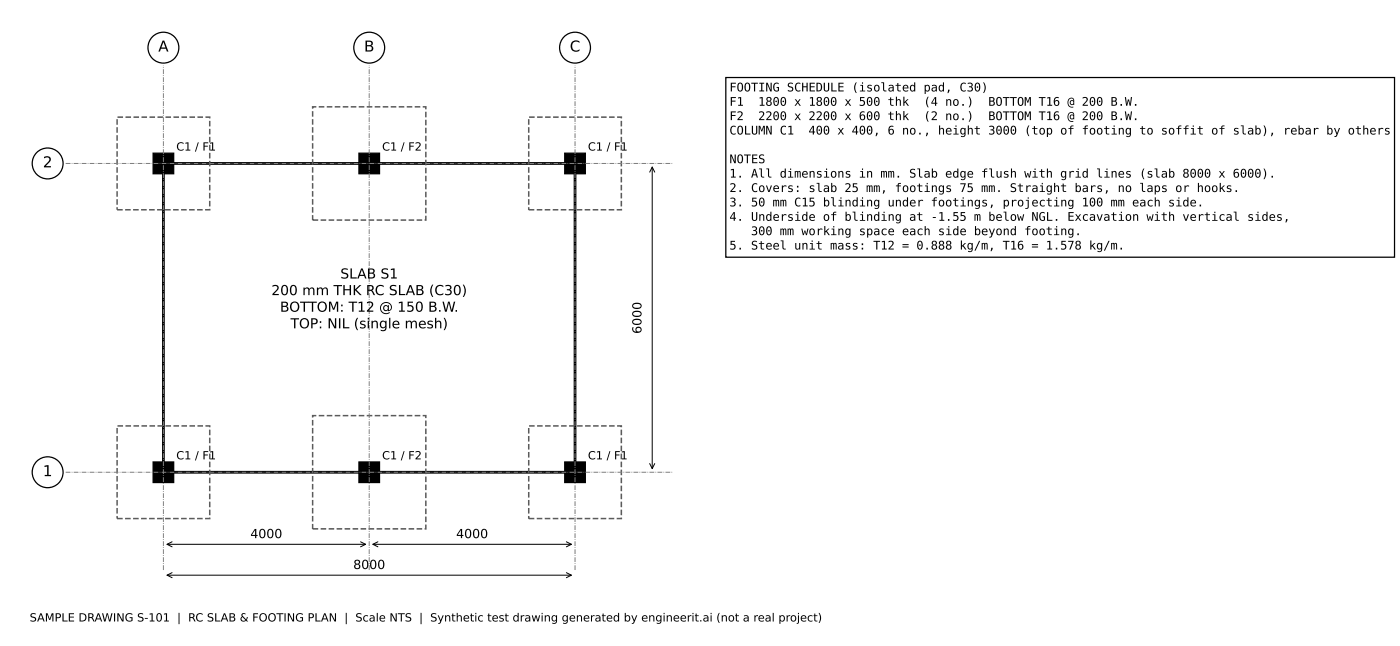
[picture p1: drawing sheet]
<svg xmlns="http://www.w3.org/2000/svg" width="393mm" height="181mm" viewBox="0 0 393 181" stroke-linecap="round" stroke-linejoin="round" font-family="sans-serif">
<defs><g id="words">
<g font-size="4.2">
<text x="44.4" y="14.5">A</text>
<text x="102.1" y="14.5">B</text>
<text x="159.9" y="14.5">C</text>
<text x="12" y="46.9">2</text>
<text x="12" y="133.6">1</text>
</g>
<g font-size="3.9">
<text x="76.1" y="82.8">200 mm THK RC SLAB (C30)</text>
<text x="95.5" y="78.1">SLAB S1</text>
<text x="78.5" y="87.4">BOTTOM: T12 @ 150 B.W.</text>
<text x="81.5" y="92.1">TOP: NIL (single mesh)</text>
</g>
<g font-size="3.5">
<text x="180" y="93.6" transform="rotate(-90 180 93.6)">6000</text>
<text x="70.2" y="150.9">4000</text>
<text x="128" y="150.9">4000</text>
<text x="99.1" y="159.6">8000</text>
</g>
<g font-size="3.4">
<text x="204.6" y="25.6">FOOTING SCHEDULE (isolated pad, C30)</text>
<text x="204.6" y="29.7">F1</text>
<text x="212.7" y="29.7">1800 x 1800 x 500 thk</text>
<text x="259.1" y="29.7">(4 no.)</text>
<text x="277.3" y="29.7">BOTTOM T16 @ 200 B.W.</text>
<text x="204.6" y="33.7">F2</text>
<text x="212.7" y="33.7">2200 x 2200 x 600 thk</text>
<text x="259.1" y="33.7">(2 no.)</text>
<text x="277.3" y="33.7">BOTTOM T16 @ 200 B.W.</text>
<text x="204.6" y="37.7">COLUMN C1</text>
<text x="226.8" y="37.7">400 x 400, 6 no., height 3000 (top of footing to soffit of slab), rebar by others</text>
<text x="204.6" y="45.8">NOTES</text>
<text x="204.6" y="49.8">1. All dimensions in mm. Slab edge flush with grid lines (slab 8000 x 6000).</text>
<text x="204.6" y="53.9">2. Covers: slab 25 mm, footings 75 mm. Straight bars, no laps or hooks.</text>
<text x="204.6" y="57.9">3. 50 mm C15 blinding under footings, projecting 100 mm each side.</text>
<text x="204.6" y="61.9">4. Underside of blinding at -1.55 m below NGL. Excavation with vertical sides,</text>
<text x="210.7" y="66">300 mm working space each side beyond footing.</text>
<text x="204.6" y="70">5. Steel unit mass: T12 = 0.888 kg/m, T16 = 1.578 kg/m.</text>
</g>
<g font-size="3.2">
<text x="49.5" y="42.2">C1 / F1</text>
<text x="107.2" y="42.2">C1 / F2</text>
<text x="164.9" y="42.2">C1 / F1</text>
<text x="49.5" y="128.9">C1 / F1</text>
<text x="107.2" y="128.9">C1 / F2</text>
<text x="164.9" y="128.9">C1 / F1</text>
<text x="8.3" y="174.3">SAMPLE DRAWING S-101 | RC SLAB &amp; FOOTING PLAN | Scale NTS | Synthetic test drawing generated by engineerit.ai (not a real project)</text>
</g>
</g></defs>
<path d="M45.8 45.8h115.5v86.7h-115.5z" fill="none" stroke="#000" stroke-width=".78" stroke-linecap="butt"/>
<path d="M32.9 32.9h25.9v25.9h-25.9zM87.7 30h31.8v31.7h-31.8zM148.3 32.9h26v25.9h-26zM32.9 119.5h25.9v26h-25.9zM87.7 116.6h31.8v31.7h-31.8zM148.3 119.5h26v26h-26z" fill="none" stroke="#595959" stroke-width=".42" stroke-dasharray="1.6 .7" stroke-linecap="butt"/>
<path d="M43 43h5.7v5.7h-5.7zM100.7 43h5.8v5.7h-5.8zM158.4 43h5.8v5.7h-5.8zM43 129.6h5.7v5.7h-5.7zM100.7 129.6h5.8v5.7h-5.8zM158.4 129.6h5.8v5.7h-5.8z" fill="#000" stroke="#000" stroke-width=".35"/>
<g fill="none" stroke="#000" stroke-width=".35">
<circle cx="45.8" cy="13.4" r="4.3"/>
<circle cx="103.6" cy="13.4" r="4.3"/>
<circle cx="161.3" cy="13.4" r="4.3"/>
<circle cx="13.4" cy="45.8" r="4.3"/>
<circle cx="13.4" cy="132.5" r="4.3"/>
</g>
<path d="M18.4 45.8h170.4M18.4 132.5h170.4M45.8 159.9v-141.5M103.6 159.9v-141.5M161.3 159.9v-141.5" fill="none" stroke="#808080" stroke-width=".28" stroke-dasharray="1.4 .3 .2 .3" stroke-linecap="butt"/>
<path d="M182.3 48.3l.7-1.4 .7 1.4M183 46.9v84.5M182.3 130l.7 1.4 .7-1.4M46.9 152.7h55.7M48.3 152l-1.4 .7 1.4 .7M101.2 152l1.4 .7-1.4 .7M104.6 152.7h55.7M106 152l-1.4 .7 1.4 .7M158.9 152l1.4 .7-1.4 .7M46.9 161.3h113.4M48.3 160.6l-1.4 .7 1.4 .7M158.9 160.6l1.4 .7-1.4 .7" fill="none" stroke="#000" stroke-width=".28"/>
<path d="M203.6 21.7h187.6v50.4h-187.6z" fill="#fff" stroke="#000" stroke-width=".35"/>
<use href="#words"/>
</svg>
